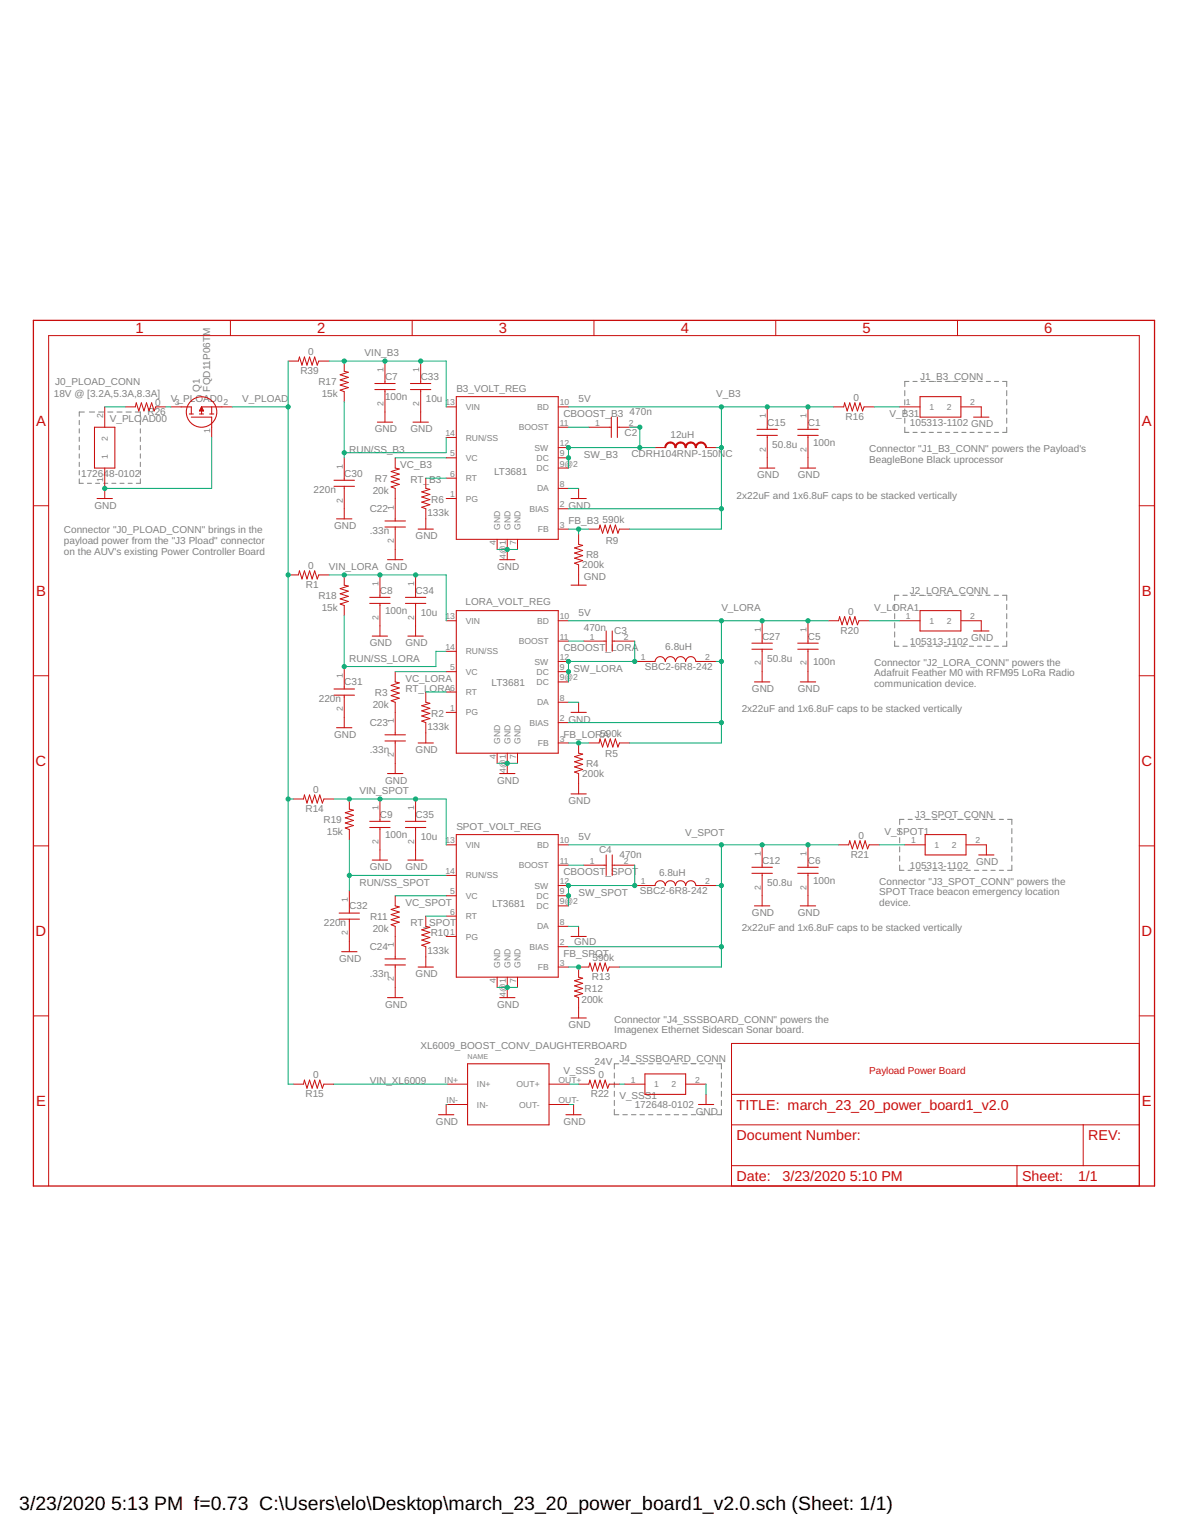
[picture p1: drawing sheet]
<svg xmlns="http://www.w3.org/2000/svg" width="216mm" height="279mm" viewBox="0 0 216 279" stroke-linecap="round" stroke-linejoin="round" font-family="sans-serif">
<defs><g id="words">
<g font-size="3.5">
<text x="3.5" y="274.9">3/23/2020</text>
<text x="20.2" y="274.9">5:13 PM f=0.73 C:\Users\elo\Desktop\march_23_20_power_board1_v2.0.sch (Sheet: 1/1)</text>
</g>
<g font-size="2.7" fill="#c90d0c">
<text x="24.6" y="60.6">1</text>
<text x="57.7" y="60.6">2</text>
<text x="90.8" y="60.6">3</text>
<text x="123.8" y="60.6">4</text>
<text x="156.9" y="60.6">5</text>
<text x="189.9" y="60.6">6</text>
<text x="6.6" y="77.5">A</text>
<text x="207.7" y="77.5">A</text>
<text x="6.6" y="108.5">B</text>
<text x="207.7" y="108.5">B</text>
<text x="6.5" y="139.4">C</text>
<text x="207.6" y="139.4">C</text>
<text x="6.5" y="170.4">D</text>
<text x="207.6" y="170.4">D</text>
<text x="6.6" y="201.3">E</text>
<text x="207.7" y="201.3">E</text>
</g>
<g font-size="2.6" fill="#c90d0c">
<text x="134" y="202">TITLE: march_23_20_power_board1_v2.0</text>
<text x="134" y="207.5">Document Number:</text>
<text x="197.9" y="207.5">REV:</text>
<text x="134" y="214.9">Date:</text>
<text x="142.3" y="214.9">3/23/2020</text>
<text x="154.6" y="214.9">5:10 PM</text>
<text x="185.9" y="214.9">Sheet:</text>
<text x="196.1" y="214.9">1/1</text>
</g>
<g font-size="1.8" fill="#808080">
<text x="56" y="64.6">0</text>
<text x="66.3" y="64.8">VIN_B3</text>
<text x="10.1" y="70.1">J0_PLOAD_CONN</text>
<text x="36.4" y="71.3" transform="rotate(-90 36.4 71.3)">Q1</text>
<text x="38.2" y="71.3" transform="rotate(-90 38.2 71.3)">FQD11P06TM</text>
<text x="54.6" y="68.1">R39</text>
<text x="57.9" y="70.1">R17</text>
<text x="70" y="69.1">C7</text>
<text x="76.5" y="69.1">C33</text>
<text x="83" y="71.3">B3_VOLT_REG</text>
<text x="167.4" y="69.1">J1_B3_CONN</text>
<text x="9.8" y="72.2">18V @ [3.2A,5.3A,8.3A]</text>
<text x="20" y="76.8">V_PLOAD00</text>
<text x="26.8" y="75.5">R26</text>
<text x="28.2" y="73.9">0</text>
<text x="31.1" y="73.1">V_PLOAD0</text>
<text x="44.1" y="73.1">V_PLOAD</text>
<text x="58.5" y="72.3">15k</text>
<text x="70" y="72.8">100n</text>
<text x="77.4" y="73.1">10u</text>
<text x="102.5" y="75.9">CBOOST_B3</text>
<text x="105.2" y="73.1">5V</text>
<text x="114.5" y="75.6">470n</text>
<text x="130.3" y="72.2">V_B3</text>
<text x="139.5" y="77.5">C15</text>
<text x="147" y="77.5">C1</text>
<text x="153.8" y="76.4">R16</text>
<text x="155.2" y="72.9">0</text>
<text x="161.8" y="75.9">V_B31</text>
<text x="165.5" y="77.5">105313-1102 GND</text>
<text x="63.5" y="82.4">RUN/SS_B3</text>
<text x="68.2" y="78.7">GND</text>
<text x="74.7" y="78.7">GND</text>
<text x="106.2" y="83.3">SW_B3</text>
<text x="113.6" y="79.3">C2</text>
<text x="114.8" y="83.1">CDRH104RNP-150NC</text>
<text x="121.9" y="79.7">12uH</text>
<text x="140.5" y="81.5">50.8u</text>
<text x="147.9" y="81.2">100n</text>
<text x="158.1" y="82.3">Connector &quot;J1_B3_CONN&quot; powers the Payload's</text>
<text x="14.8" y="86.8">172648-0102</text>
<text x="57" y="89.8">220n</text>
<text x="62.6" y="86.7">C30</text>
<text x="67.8" y="89.9">20k</text>
<text x="68.2" y="87.7">R7</text>
<text x="72.8" y="85.2">VC_B3</text>
<text x="74.7" y="88">RT_B3</text>
<text x="89.9" y="86.4">LT3681</text>
<text x="137.7" y="87">GND</text>
<text x="145.1" y="87">GND</text>
<text x="158.1" y="84.3">BeagleBone Black uprocessor</text>
<text x="17.2" y="92.6">GND</text>
<text x="67.2" y="93.2">C22</text>
<text x="77.7" y="93.9">133k</text>
<text x="78.4" y="91.6">R6</text>
<text x="103.4" y="92.6">GND</text>
<text x="103.4" y="95.4">FB_B3</text>
<text x="109.6" y="95.2">590k</text>
<text x="134" y="90.7">2x22uF and 1x6.8uF caps to be stacked vertically</text>
<text x="11.6" y="97">Connector &quot;J0_PLOAD_CONN&quot; brings in the</text>
<text x="11.6" y="99">payload power from the &quot;J3 Pload&quot; connector</text>
<text x="11.6" y="100.9">on the AUV's existing Power Controller Board</text>
<text x="60.8" y="96.3">GND</text>
<text x="67.2" y="97.2">.33n</text>
<text x="75.6" y="98.2">GND</text>
<text x="106.6" y="101.6">R8</text>
<text x="110.2" y="99.1">R9</text>
<text x="55.6" y="107">R1</text>
<text x="56" y="103.5">0</text>
<text x="59.8" y="103.7">VIN_LORA GND</text>
<text x="90.4" y="103.7">GND</text>
<text x="105.9" y="103.4">200k</text>
<text x="106.2" y="105.6">GND</text>
<text x="57.9" y="109">R18</text>
<text x="58.5" y="111.2">15k</text>
<text x="69.1" y="108.1">C8</text>
<text x="70" y="111.8">100n</text>
<text x="75.6" y="108.1">C34</text>
<text x="76.5" y="112.1">10u</text>
<text x="84.7" y="110.2">LORA_VOLT_REG</text>
<text x="105.2" y="112.1">5V</text>
<text x="131.2" y="111.1">V_LORA</text>
<text x="154.3" y="111.9">0</text>
<text x="159" y="111.1">V_LORA1</text>
<text x="165.5" y="108.1">J2_LORA_CONN</text>
<text x="67.2" y="117.6">GND</text>
<text x="73.7" y="117.6">GND</text>
<text x="102.5" y="118.6">CBOOST_LORA</text>
<text x="106.2" y="114.8">470n</text>
<text x="111.7" y="115.5">C3</text>
<text x="121" y="118.3">6.8uH</text>
<text x="138.6" y="116.4">C27</text>
<text x="147" y="116.4">C5</text>
<text x="152.9" y="115.4">R20</text>
<text x="165.5" y="117.3">105313-1102</text>
<text x="176.6" y="116.7">GND</text>
<text x="62.6" y="124.7">C31</text>
<text x="63.5" y="120.4">RUN/SS_LORA</text>
<text x="73.7" y="124.1">VC_LORA</text>
<text x="73.7" y="126">RT_LORA</text>
<text x="89.4" y="125">LT3681</text>
<text x="104.3" y="122.3">SW_LORA</text>
<text x="117.3" y="122">SBC2-6R8-242</text>
<text x="136.8" y="126">GND</text>
<text x="139.5" y="120.4">50.8u</text>
<text x="145.1" y="126">GND</text>
<text x="147.9" y="121">100n</text>
<text x="159" y="121.1">Connector &quot;J2_LORA_CONN&quot; powers the</text>
<text x="159" y="123.1">Adafruit Feather M0 with RFM95 LoRa Radio</text>
<text x="159" y="125">communication device.</text>
<text x="58" y="127.8">220n</text>
<text x="67.8" y="128.8">20k</text>
<text x="68.2" y="126.6">R3</text>
<text x="78.4" y="130.5">R2</text>
<text x="103.4" y="131.5">GND</text>
<text x="134.9" y="129.7">2x22uF and 1x6.8uF caps to be stacked vertically</text>
<text x="60.8" y="134.3">GND</text>
<text x="67.2" y="137.1">.33n</text>
<text x="67.2" y="132.2">C23</text>
<text x="75.6" y="137.1">GND</text>
<text x="77.7" y="132.9">133k</text>
<text x="102.5" y="134.3">FB_LOR5A90k</text>
<text x="110.1" y="137.8">R5</text>
<text x="70" y="142.7">GND</text>
<text x="90.4" y="142.7">GND</text>
<text x="105.9" y="141.5">200k</text>
<text x="106.6" y="139.6">R4</text>
<text x="55.6" y="147.8">R14</text>
<text x="57" y="144.3">0</text>
<text x="58.8" y="149.8">R19</text>
<text x="65.4" y="144.5">VIN_SPOT</text>
<text x="69.1" y="148.8">C9</text>
<text x="75.6" y="148.8">C35</text>
<text x="103.4" y="146.4">GND</text>
<text x="166.4" y="148.8">J3_SPOT_CONN</text>
<text x="59.4" y="152">15k</text>
<text x="70" y="152.6">100n</text>
<text x="76.5" y="152.8">10u</text>
<text x="83" y="151">SPOT_VOLT_REG</text>
<text x="105.2" y="152.8">5V</text>
<text x="109" y="155.3">C4</text>
<text x="124.6" y="152.1">V_SPOT</text>
<text x="156.1" y="152.7">0</text>
<text x="160.9" y="151.9">V_SPOT1</text>
<text x="65.4" y="161.2">RUN/SS_SPOT</text>
<text x="67.2" y="158.4">GND</text>
<text x="73.7" y="158.4">GND</text>
<text x="102.5" y="159.3">CBOOST_SPOT</text>
<text x="112.7" y="156.3">470n</text>
<text x="119.9" y="159.4">6.8uH</text>
<text x="138.6" y="157.2">C12</text>
<text x="139.5" y="161.2">50.8u</text>
<text x="147" y="157.2">C6</text>
<text x="147.9" y="160.9">100n</text>
<text x="154.7" y="156.2">R21</text>
<text x="159.9" y="161">Connector &quot;J3_SPOT_CONN&quot; powers the</text>
<text x="165.5" y="158.1">105313-1102</text>
<text x="177.5" y="157.5">GND</text>
<text x="63.5" y="165.5">C32</text>
<text x="67.3" y="167.4">R11</text>
<text x="73.7" y="164.9">VC_SPOT</text>
<text x="89.5" y="165.2">LT3681</text>
<text x="105.2" y="163">SW_SPOT</text>
<text x="116.4" y="162.8">SBC2-6R8-242</text>
<text x="136.8" y="166.7">GND</text>
<text x="145.1" y="166.7">GND</text>
<text x="159.9" y="162.9">SPOT Trace beacon emergency location</text>
<text x="159.9" y="164.9">device.</text>
<text x="58.9" y="168.6">220n</text>
<text x="67.2" y="172.9">C24</text>
<text x="67.8" y="169.6">20k</text>
<text x="74.7" y="168.6">RT_SPOT</text>
<text x="77.7" y="173.6">133k</text>
<text x="78.3" y="170.4">R10</text>
<text x="104.4" y="171.9">GND</text>
<text x="134.9" y="169.5">2x22uF and 1x6.8uF caps to be stacked vertically</text>
<text x="61.7" y="175.1">GND</text>
<text x="67.2" y="177.9">.33n</text>
<text x="75.6" y="177.9">GND</text>
<text x="102.5" y="174.2">FB_SPOT</text>
<text x="107.7" y="178.3">R13</text>
<text x="107.8" y="174.9">590k</text>
<text x="70" y="183.4">GND</text>
<text x="90.4" y="183.4">GND</text>
<text x="105.8" y="182.5">200k</text>
<text x="106.3" y="180.7">R12</text>
<text x="76.5" y="190.9">XL6009_BOOST_CONV_DAUGHTERBOARD</text>
<text x="103.4" y="187.1">GND</text>
<text x="111.7" y="186.1">Connector &quot;J4_SSSBOARD_CONN&quot; powers the</text>
<text x="111.7" y="188.1">Imagenex Ethernet Sidescan Sonar board.</text>
<text x="57" y="196.2">0</text>
<text x="67.2" y="197.3">VIN_XL6009</text>
<text x="102.5" y="195.5">V_SSS</text>
<text x="108.1" y="193.9">24V</text>
<text x="108.9" y="196.2">0</text>
<text x="112.7" y="193.3">J4_SSSBOARD_CONN</text>
<text x="55.6" y="199.7">R15</text>
<text x="107.5" y="199.7">R22</text>
<text x="112.7" y="200.1">V_SSS1</text>
<text x="115.4" y="201.7">172648-0102</text>
<text x="126.6" y="202.9">GND</text>
<text x="79.3" y="204.8">GND</text>
<text x="102.5" y="204.8">GND</text>
</g>
<text font-size="1.8" fill="#c90d0c" x="158.1" y="195.5">Payload Power Board</text>
<g font-size="1.6" fill="#808080">
<text x="69.8" y="67.7" transform="rotate(-90 69.8 67.7)">1</text>
<text x="76.3" y="67.7" transform="rotate(-90 76.3 67.7)">1</text>
<text x="18.8" y="76.1" transform="rotate(-90 18.8 76.1)">2</text>
<text x="31.8" y="73.8">3</text>
<text x="40.6" y="73.8">2</text>
<text x="69.8" y="73.9" transform="rotate(-90 69.8 73.9)">2</text>
<text x="76.3" y="73.9" transform="rotate(-90 76.3 73.9)">2</text>
<text x="81" y="73.8">13</text>
<text x="84.7" y="74.6">VIN</text>
<text x="97.7" y="74.6">BD</text>
<text x="101.8" y="73.8">10</text>
<text x="101.8" y="77.5">11</text>
<text x="108.2" y="77.5">1</text>
<text x="114.4" y="77.5">2</text>
<text x="139.3" y="76.1" transform="rotate(-90 139.3 76.1)">1</text>
<text x="146.7" y="76.1" transform="rotate(-90 146.7 76.1)">1</text>
<text x="164.8" y="73.8">1</text>
<text x="169.1" y="74.6">1</text>
<text x="172.2" y="74.6">2</text>
<text x="176.5" y="73.8">2</text>
<text x="19.6" y="83.5" transform="rotate(-90 19.6 83.5)">1</text>
<text x="19.6" y="80.3" transform="rotate(-90 19.6 80.3)">2</text>
<text x="38.3" y="78.9" transform="rotate(-90 38.3 78.9)">1</text>
<text x="81" y="79.4">14</text>
<text x="81.9" y="83.1">5</text>
<text x="84.7" y="83.9">VC</text>
<text x="84.7" y="80.2">RUN/SS</text>
<text x="94.4" y="78.3">BOOST</text>
<text x="97.2" y="82">SW</text>
<text x="97.6" y="83.9">DC</text>
<text x="101.8" y="83.1">9</text>
<text x="101.8" y="81.2">12</text>
<text x="139.3" y="82.2" transform="rotate(-90 139.3 82.2)">2</text>
<text x="146.7" y="82.2" transform="rotate(-90 146.7 82.2)">2</text>
<text x="18.8" y="87.8" transform="rotate(-90 18.8 87.8)">1</text>
<text x="62.4" y="85.3" transform="rotate(-90 62.4 85.3)">1</text>
<text x="81.9" y="86.8">6</text>
<text x="84.7" y="87.6">RT</text>
<text x="97.6" y="85.8">DC</text>
<text x="97.7" y="89.5">DA</text>
<text x="101.8" y="88.6">8</text>
<text x="101.8" y="84.9">9@2</text>
<text x="62.4" y="91.5" transform="rotate(-90 62.4 91.5)">2</text>
<text x="71.6" y="92.7" transform="rotate(-90 71.6 92.7)">1</text>
<text x="81.9" y="90.5">1</text>
<text x="84.7" y="91.3">PG</text>
<text x="96.3" y="93.2">BIAS</text>
<text x="101.8" y="92.3">2</text>
<text x="71.6" y="98.9" transform="rotate(-90 71.6 98.9)">2</text>
<text x="90.2" y="99.3" transform="rotate(-90 90.2 99.3)">4</text>
<text x="91" y="96.5" transform="rotate(-90 91 96.5)">GND</text>
<text x="92" y="101.7" transform="rotate(-90 92 101.7)">4@1</text>
<text x="92.8" y="96.5" transform="rotate(-90 92.8 96.5)">GND</text>
<text x="93.9" y="99.3" transform="rotate(-90 93.9 99.3)">7</text>
<text x="94.7" y="96.5" transform="rotate(-90 94.7 96.5)">GND</text>
<text x="97.8" y="96.9">FB</text>
<text x="101.8" y="96">3</text>
<text x="68.8" y="106.7" transform="rotate(-90 68.8 106.7)">1</text>
<text x="75.3" y="106.7" transform="rotate(-90 75.3 106.7)">1</text>
<text x="68.8" y="112.8" transform="rotate(-90 68.8 112.8)">2</text>
<text x="75.3" y="112.8" transform="rotate(-90 75.3 112.8)">2</text>
<text x="81" y="112.7">13</text>
<text x="84.7" y="113.5">VIN</text>
<text x="97.7" y="113.6">BD</text>
<text x="101.8" y="112.7">10</text>
<text x="164.8" y="112.7">1</text>
<text x="169.1" y="113.5">1</text>
<text x="172.2" y="113.6">2</text>
<text x="176.5" y="112.7">2</text>
<text x="81" y="118.3">14</text>
<text x="84.7" y="119.1">RUN/SS</text>
<text x="94.4" y="117.3">BOOST</text>
<text x="101.8" y="116.4">11</text>
<text x="107.3" y="116.4">1</text>
<text x="113.4" y="116.4">2</text>
<text x="138.4" y="115" transform="rotate(-90 138.4 115)">1</text>
<text x="146.7" y="115" transform="rotate(-90 146.7 115)">1</text>
<text x="62.4" y="123.3" transform="rotate(-90 62.4 123.3)">1</text>
<text x="81.9" y="122">5</text>
<text x="81.9" y="125.7">6</text>
<text x="84.7" y="122.8">VC</text>
<text x="97.2" y="121">SW</text>
<text x="97.6" y="122.8">DC</text>
<text x="97.6" y="124.7">DC</text>
<text x="101.8" y="122">9</text>
<text x="101.8" y="120.1">12</text>
<text x="101.8" y="123.9">9@2</text>
<text x="116.6" y="120.1">1</text>
<text x="128.3" y="120.1">2</text>
<text x="138.4" y="121.1" transform="rotate(-90 138.4 121.1)">2</text>
<text x="146.7" y="121.1" transform="rotate(-90 146.7 121.1)">2</text>
<text x="62.4" y="129.5" transform="rotate(-90 62.4 129.5)">2</text>
<text x="71.6" y="131.7" transform="rotate(-90 71.6 131.7)">1</text>
<text x="81.9" y="129.4">1</text>
<text x="84.7" y="130.2">PG</text>
<text x="84.7" y="126.5">RT</text>
<text x="97.7" y="128.4">DA</text>
<text x="101.8" y="131.3">2</text>
<text x="101.8" y="127.6">8</text>
<text x="71.6" y="137.8" transform="rotate(-90 71.6 137.8)">2</text>
<text x="91" y="135.4" transform="rotate(-90 91 135.4)">GND</text>
<text x="92.8" y="135.4" transform="rotate(-90 92.8 135.4)">GND</text>
<text x="94.7" y="135.4" transform="rotate(-90 94.7 135.4)">GND</text>
<text x="96.3" y="132.1">BIAS</text>
<text x="97.8" y="135.8">FB</text>
<text x="101.8" y="135">3</text>
<text x="90.2" y="138.2" transform="rotate(-90 90.2 138.2)">4</text>
<text x="92" y="140.7" transform="rotate(-90 92 140.7)">4@1</text>
<text x="93.9" y="138.2" transform="rotate(-90 93.9 138.2)">7</text>
<text x="68.8" y="147.4" transform="rotate(-90 68.8 147.4)">1</text>
<text x="75.3" y="147.4" transform="rotate(-90 75.3 147.4)">1</text>
<text x="68.8" y="153.6" transform="rotate(-90 68.8 153.6)">2</text>
<text x="75.3" y="153.6" transform="rotate(-90 75.3 153.6)">2</text>
<text x="81" y="153.5">13</text>
<text x="84.7" y="154.3">VIN</text>
<text x="97.7" y="154.3">BD</text>
<text x="101.8" y="153.5">10</text>
<text x="138.4" y="155.8" transform="rotate(-90 138.4 155.8)">1</text>
<text x="146.7" y="155.8" transform="rotate(-90 146.7 155.8)">1</text>
<text x="165.7" y="153.5">1</text>
<text x="170" y="154.3">1</text>
<text x="173.1" y="154.3">2</text>
<text x="177.4" y="153.5">2</text>
<text x="81" y="159.1">14</text>
<text x="84.7" y="159.9">RUN/SS</text>
<text x="94.4" y="158">BOOST</text>
<text x="97.2" y="161.8">SW</text>
<text x="101.8" y="157.2">11</text>
<text x="101.8" y="160.9">12</text>
<text x="107.3" y="157.2">1</text>
<text x="113.4" y="157.2">2</text>
<text x="116.6" y="160.9">1</text>
<text x="128.3" y="160.9">2</text>
<text x="138.4" y="161.9" transform="rotate(-90 138.4 161.9)">2</text>
<text x="146.7" y="161.9" transform="rotate(-90 146.7 161.9)">2</text>
<text x="63.3" y="164.1" transform="rotate(-90 63.3 164.1)">1</text>
<text x="81.9" y="162.8">5</text>
<text x="81.9" y="166.5">6</text>
<text x="84.7" y="163.6">VC</text>
<text x="84.7" y="167.3">RT</text>
<text x="97.6" y="163.6">DC</text>
<text x="97.6" y="165.5">DC</text>
<text x="101.8" y="162.8">9</text>
<text x="101.8" y="164.6">9@2</text>
<text x="63.3" y="170.2" transform="rotate(-90 63.3 170.2)">2</text>
<text x="71.6" y="172.5" transform="rotate(-90 71.6 172.5)">1</text>
<text x="81.9" y="170.2">1</text>
<text x="84.7" y="171">PG</text>
<text x="96.3" y="172.9">BIAS</text>
<text x="97.7" y="169.2">DA</text>
<text x="101.8" y="172.1">2</text>
<text x="101.8" y="168.3">8</text>
<text x="71.6" y="178.6" transform="rotate(-90 71.6 178.6)">2</text>
<text x="90.2" y="179" transform="rotate(-90 90.2 179)">4</text>
<text x="91" y="176.2" transform="rotate(-90 91 176.2)">GND</text>
<text x="92.8" y="176.2" transform="rotate(-90 92.8 176.2)">GND</text>
<text x="93.9" y="179" transform="rotate(-90 93.9 179)">7</text>
<text x="94.7" y="176.2" transform="rotate(-90 94.7 176.2)">GND</text>
<text x="97.8" y="176.6">FB</text>
<text x="101.8" y="175.8">3</text>
<text x="92" y="181.5" transform="rotate(-90 92 181.5)">4@1</text>
<text x="80.9" y="197.1">IN+</text>
<text x="86.7" y="197.9">IN+</text>
<text x="94" y="197.9">OUT+</text>
<text x="101.6" y="197.1">OUT+</text>
<text x="114.7" y="197.1">1</text>
<text x="119" y="197.9">1</text>
<text x="122.1" y="197.9">2</text>
<text x="126.4" y="197.1">2</text>
<text x="81.2" y="200.8">IN-</text>
<text x="86.7" y="201.6">IN-</text>
<text x="94.4" y="201.6">OUT-</text>
<text x="101.6" y="200.8">OUT-</text>
</g>
<text font-size="1.3" fill="#808080" x="85" y="192.7">NAME</text>
</g></defs>
<g fill="none" stroke="#808080" stroke-width=".18">
<path d="M14.4 76.5v.8M14.4 78v.8M14.4 79.6v.7M15.3 75h-.9v.8M16.3 75h.9M17.9 75h1M19.6 75h.9M21.3 75h.9M22.9 75h1M24.6 75h.9v.8M25.5 76.5v.8M25.5 78v.8"/>
<path d="M25.5 79.6v.7M164.6 77.8v.9h.7M164.6 71.1v.9M164.6 72.8v.9M164.6 74.4v1M164.6 76.1v.9M165.3 69.4h-.7v1M166.1 69.4h.7M166.1 78.7h.7M167.5 69.4h.8M167.5 78.7h.8M169 69.4h.8"/>
<path d="M169 78.7h.8M170.5 69.4h.8M170.5 78.7h.8M172 69.4h.7M172 78.7h.7M173.5 69.4h.7M173.5 78.7h.7M174.9 69.4h.8M174.9 78.7h.8M176.4 69.4h.8M176.4 78.7h.8M177.9 69.4h.8"/>
<path d="M177.9 78.7h.8M179.4 69.4h.7M179.4 78.7h.7M180.9 69.4h.7M180.9 78.7h.7M182.4 69.4h.7v1M183.1 71.1v.9M183.1 72.8v.9M183.1 74.4v1M183.1 76.1v.9M183.1 77.8v.9h-.7M14.4 87.2v.8h.8"/>
<path d="M14.4 81.1v.8M14.4 82.6v.8M14.4 84.1v.8M14.4 85.6v.8M15.9 88h.7M17.4 88h.7M18.9 88h.7M20.3 88h.8M21.8 88h.8M23.3 88h.7M25.5 81.1v.8M25.5 82.6v.8"/>
<path d="M25.5 84.1v.8M25.5 85.6v.8M25.5 87.2v.8h-.7M162.7 116.7v.9h.8M162.7 110v1M162.7 111.7v.9M162.7 113.3v1M162.7 115v1M163.5 108.4h-.8v.9M164.2 108.4h.8M164.2 117.6h.8M165.7 108.4h.8"/>
<path d="M165.7 117.6h.8M167.2 108.4h.8M167.2 117.6h.8M168.8 108.4h.7M168.8 117.6h.7M170.3 108.4h.7M170.3 117.6h.7M171.8 108.4h.8M171.8 117.6h.8M173.3 108.4h.8M173.3 117.6h.8M174.8 108.4h.8"/>
<path d="M174.8 117.6h.8M176.3 108.4h.8M176.3 117.6h.8M177.8 108.4h.8M177.8 117.6h.8M179.3 108.4h.8M179.3 117.6h.8M180.8 108.4h.8M180.8 117.6h.8M182.3 108.4h.8v.9M183.1 110v1M183.1 111.7v.9"/>
<path d="M183.1 113.3v1M183.1 115v1M183.1 116.7v.9h-.8M163.6 157.5v.9h.8M163.6 150.8v.9M163.6 152.5v.9M163.6 154.1v1M163.6 155.8v.9M164.4 149.1h-.8v1M165.2 149.1h.7M165.2 158.4h.7M166.7 149.1h.7"/>
<path d="M166.7 158.4h.7M168.2 149.1h.8M168.2 158.4h.8M169.7 149.1h.8M169.7 158.4h.8M171.2 149.1h.8M171.2 158.4h.8M172.7 149.1h.8M172.7 158.4h.8M174.2 149.1h.8M174.2 158.4h.8M175.7 149.1h.8"/>
<path d="M175.7 158.4h.8M177.2 149.1h.8M177.2 158.4h.8M178.7 149.1h.8M178.7 158.4h.8M180.2 149.1h.8M180.2 158.4h.8M181.8 149.1h.7M181.8 158.4h.7M183.3 149.1h.7v1M184 150.8v.9M184 152.5v.9"/>
<path d="M184 154.1v1M184 155.8v.9M184 157.5v.9h-.7M111.7 195.3v.9M111.7 197v.9M111.7 198.6v1M112.6 193.6h-.9v1M113.3 193.6h.8M114.9 193.6h.8M116.4 193.6h.8M118 193.6h.8M119.5 193.6h.8"/>
<path d="M121.1 193.6h.8M122.6 193.6h.8M124.2 193.6h.8M125.7 193.6h.8M127.3 193.6h.8M128.8 193.6h.8M130.4 193.6h.8v1M131.2 195.3v.9M131.2 197v.9M131.2 198.6v1M111.7 202v.9h.9M111.7 200.3v.9"/>
<path d="M113.3 202.9h.8M114.9 202.9h.8M116.4 202.9h.8M118 202.9h.8M119.5 202.9h.8M121.1 202.9h.8M122.6 202.9h.8M124.2 202.9h.8M125.7 202.9h.8M127.3 202.9h.8M128.8 202.9h.8M131.2 200.3v.9"/>
<path d="M131.2 202v.9h-.8"/>
</g>
<g fill="none" stroke="#c90d0c" stroke-width=".19">
<path d="M17.2 77.8h3.7v7.4h-3.7zM33 74.1h1.8v1.3M34.4 75.4h.8M34.8 75.9h3.7v1.9M36.3 75.4h.7M36.3 74.7h.7M36.4 74.6h.5M36.5 74.4h.4M36.6 74.3h.2M36.6 74.1h.1M36.7 74.1h3.7M36.7 74.1v1.3"/>
<path d="M36.7 74.1l.3 .7h-.7zM38.1 75.4h.8M38.5 74.1v1.3M68.2 69.8h3.7M68.2 70.9h3.7M68.6 76.8h2.8M70 69.4v.4M70 70.9v.4M74.7 69.8h3.7M74.7 70.9h3.7M75.1 76.8h2.8M76.5 69.4v.4"/>
<path d="M76.5 70.9v.4M83 72.2h18.5v26h-18.5zM110.8 77.8h.4M111.2 75.9v3.7M112.3 75.9v3.7M112.3 77.8h.4M137.7 78.1h3.7M137.7 79.2h3.7M139.6 77.8v.3M139.6 79.2v.4M145.1 78.1h3.7M145.1 79.2h3.7"/>
<path d="M147 77.8v.3M147 79.2v.4M167.3 72.2h7.5v3.7h-7.5zM177.1 75.9h2.8M17.7 90.7h2.7M60.7 87.4h3.8M60.7 88.5h3.8M61.2 94.4h2.8M62.6 87v.4M62.6 88.5v.4M70 94.8h3.7M70 95.9h3.7"/>
<path d="M71.9 94.4v.4M71.9 95.9v.4M76.1 96.3h2.7M103.9 90.7h2.7M138.2 85.2h2.7M145.6 85.2h2.8M67.2 108.7h3.8M67.2 109.8h3.8M67.7 115.8h2.8M69.1 108.4v.3M69.1 109.8v.4M70.5 101.9h2.8"/>
<path d="M73.7 108.7h3.7M73.7 109.8h3.7M74.2 115.8h2.8M75.6 108.4v.3M75.6 109.8v.4M83 111.1h18.5v26h-18.5zM90.9 101.9h2.8M103.9 106.5h2.7M109.9 116.7h.4M110.3 114.9v3.7M111.4 114.9v3.7M111.4 116.7h.3"/>
<path d="M136.8 117.1h3.7M136.8 118.2h3.7M138.6 116.7v.4M138.6 118.2v.4M145.1 117.1h3.7M145.1 118.2h3.7M147 116.7v.4M147 118.2v.4M167.3 111.1h7.5v3.8h-7.5zM177.1 114.9h2.8M60.7 125.4h3.8M60.7 126.5h3.8"/>
<path d="M61.2 132.5h2.8M62.6 125v.4M62.6 126.5v.4M70 133.8h3.7M70 134.9h3.7M71.9 133.4v.4M71.9 134.9v.3M76.1 135.2h2.7M103.9 129.7h2.7M119.1 120.4a.93 .93 0 0 1 1-.9 .93 .93 0 0 1 .9 .9 .92 .92 0 0 1 .9-.9 .92 .92 0 0 1 1 .9 .93 .93 0 0 1 .9-.9 .93 .93 0 0 1 .9 .9 .93 .93 0 0 1 .9-.9 .93 .93 0 0 1 1 .9M137.2 124.1h2.8M145.6 124.1h2.8"/>
<path d="M67.2 149.5h3.8M67.2 150.6h3.8M67.7 156.5h2.8M69.1 149.1v.4M69.1 150.6v.4M70.5 140.8h2.8M73.7 149.5h3.7M73.7 150.6h3.7M74.2 156.5h2.8M75.6 149.1v.4M75.6 150.6v.4M83 151.9h18.5v26h-18.5z"/>
<path d="M90.9 140.8h2.8M103.9 144.5h2.7M109.9 157.5h.4M110.3 155.6v3.7M111.4 155.6v3.7M111.4 157.5h.3M136.8 157.9h3.7M136.8 159h3.7M138.6 157.5v.4M138.6 159v.3M145.1 157.9h3.7M145.1 159h3.7"/>
<path d="M147 157.5v.4M147 159v.3M168.3 151.9h7.4v3.7h-7.4zM178 155.6h2.8M61.7 166.2h3.7M61.7 167.3h3.7M62.1 173.2h2.8M63.5 165.8v.4M63.5 167.3v.4M70 174.5h3.7M70 175.6h3.7M71.9 174.2v.3"/>
<path d="M71.9 175.6v.4M76.1 176h2.7M103.9 170.5h2.7M119.1 161.2a.93 .93 0 0 1 1-.9 .93 .93 0 0 1 .9 .9 .92 .92 0 0 1 .9-.9 .92 .92 0 0 1 1 .9 .93 .93 0 0 1 .9-.9 .93 .93 0 0 1 .9 .9 .93 .93 0 0 1 .9-.9 .93 .93 0 0 1 1 .9M137.2 164.9h2.8M145.6 164.9h2.8M70.5 181.6h2.8M85 193.6h14.9v11.1h-14.9zM90.9 181.6h2.8M103.9 185.3h2.7M117.3 195.5h7.4v3.7h-7.4zM79.8 202.9h2.7"/>
<path d="M102.9 202.9h2.8M127 201h2.8"/>
<circle cx="36.7" cy="75" r="2.77"/>
</g>
<g fill="none" stroke="#c90d0c" stroke-width=".18">
<path d="M41.9 58.3v2.8M75 58.3v2.8M108 58.3v2.8M141.1 58.3v2.8M174.2 58.3v2.8M19 74.1v3.7M22.8 74.1h1.8l.2-.8 .5 1.5 .4-1.5 .5 1.5 .4-1.5 .5 1.5 .5-1.5 .4 1.5 .3-.7h1.9M31.1 74.1h1.9M38.5 77.8v1.8M40.4 74.1h1.8M52.4 65.7h1.9l.2-.7 .4 1.5 .5-1.5 .4 1.5 .5-1.5 .5 1.5 .4-1.5 .5 1.5 .3-.8h1.8M62.6 65.7v1.9l.8 .2-1.5 .4 1.5 .5-1.5 .5 1.5 .4-1.5 .5 1.5 .4-1.5 .5 .7 .3v1.8"/>
<path d="M70 65.7v3.7M70 71.3v5.5M76.5 65.7v3.7M76.5 71.3v5.5M81.2 74.1h1.8M81.2 79.6h1.8M101.5 74.1h1.9M101.5 77.8h1.9M107.1 77.8h3.7M112.7 77.8h3.7M139.6 74.1v3.7M139.6 79.6v5.6"/>
<path d="M147 74.1v3.7M147 79.6v5.6M151.6 74.1h1.9l.1-.8 .5 1.5 .5-1.5 .4 1.5 .5-1.5 .5 1.5 .4-1.5 .5 1.5 .3-.7h1.8M163.6 74.1h3.7M174.8 74.1h3.7v1.8M6.1 92.1h2.7M19 85.2v5.5M62.6 83.3v3.7M62.6 88.9v5.5M71.9 83.3v1.9l.7 .2-1.5 .4 1.5 .5-1.5 .5 1.5 .4-1.5 .5 1.5 .5-1.5 .4 .8 .3v5.5M71.9 96.3v5.6M77.4 87v1.9l.8 .2-1.5 .4 1.5 .5-1.5 .5 1.5 .4-1.5 .5 1.5 .5-1.5 .4 .7 .3v3.7"/>
<path d="M81.2 90.7h1.8M81.2 83.3h1.8M81.2 87h1.8M90.4 98.2v1.8M92.3 98.2v3.7M94.1 98.2v1.8M101.5 92.6h1.9M101.5 96.3h1.9M101.5 83.3h1.9M101.5 88.9h1.9M101.5 81.5h1.9M101.5 85.2h1.9"/>
<path d="M105.2 88.9v1.8M105.2 97.2v1.9l.8 .2-1.5 .4 1.5 .5-1.5 .5 1.5 .4-1.5 .5 1.5 .4-1.5 .5 .7 .3v3.7M107.1 96.3h1.9l.1-.7 .5 1.4 .5-1.4 .4 1.4 .5-1.4 .5 1.4 .4-1.4 .5 1.4 .3-.7h1.8M119.1 81.5h1.9M128.4 81.5h1.9M207.2 92.1h2.8M52.4 104.6h1.9l.2-.7 .4 1.5 .5-1.5 .4 1.5 .5-1.5 .5 1.5 .4-1.5 .5 1.5 .3-.8h1.8M62.6 104.6v1.9l.8 .2-1.5 .4 1.5 .5-1.5 .5 1.5 .4-1.5 .5 1.5 .5-1.5 .4 .7 .3v1.9M69.1 104.6v3.8M69.1 110.2v5.6M75.6 104.6v3.8M75.6 110.2v5.6"/>
<path d="M81.2 113h1.8M81.2 118.6h1.8M101.5 113h1.9M101.5 116.7h1.9M106.2 116.7h3.7M111.7 116.7h3.7M138.6 113v3.7M138.6 118.6v5.5M147 113v3.7M147 118.6v5.5M150.7 113h1.8l.2-.8 .5 1.5 .4-1.5 .5 1.5 .5-1.5 .4 1.5 .5-1.5 .5 1.5 .2-.7h1.9M163.6 113h3.7"/>
<path d="M174.8 113h3.7v1.9M6.1 123h2.7M62.6 121.3v3.7M62.6 126.9v5.6M71.9 122.3v1.8l.7 .2-1.5 .5 1.5 .4-1.5 .5 1.5 .5-1.5 .4 1.5 .5-1.5 .5 .8 .2v5.6M71.9 135.2v5.6M77.4 126v1.8l.8 .2-1.5 .5 1.5 .4-1.5 .5 1.5 .5-1.5 .4 1.5 .5-1.5 .5 .7 .2v3.7M81.2 129.7h1.8M81.2 122.3h1.8M81.2 126h1.8M90.4 137.1v1.8M92.3 137.1v3.7"/>
<path d="M94.1 137.1v1.8M101.5 131.5h1.9M101.5 135.2h1.9M101.5 122.3h1.9M101.5 127.8h1.9M101.5 120.4h1.9M101.5 124.1h1.9M105.2 135.2v1.9l.8 .2-1.5 .4 1.5 .5-1.5 .5 1.5 .4-1.5 .5 1.5 .5-1.5 .4 .7 .3v3.7M105.2 127.8v1.9M107.1 135.2h1.9l.1-.7 .5 1.5 .5-1.5 .4 1.5 .5-1.5 .5 1.5 .4-1.5 .5 1.5 .3-.8h1.8M115.4 120.4h3.7M126.6 120.4h3.7"/>
<path d="M207.2 123h2.8M6.1 154h2.7M53.3 145.4h1.9l.2-.7 .4 1.5 .5-1.5 .5 1.5 .4-1.5 .5 1.5 .5-1.5 .4 1.5 .3-.8h1.8M63.5 145.4v1.9l.8 .2-1.5 .4 1.5 .5-1.5 .5 1.5 .4-1.5 .5 1.5 .5-1.5 .4 .7 .3v1.8M69.1 145.4v3.7M69.1 151v5.5M75.6 145.4v3.7M75.6 151v5.5M81.2 153.8h1.8M81.2 159.3h1.8M101.5 153.8h1.9M101.5 157.5h1.9"/>
<path d="M106.2 157.5h3.7M111.7 157.5h3.7M138.6 153.8v3.7M138.6 159.3v5.6M147 153.8v3.7M147 159.3v5.6M152.5 153.8h1.9l.2-.8 .4 1.5 .5-1.5 .5 1.5 .4-1.5 .5 1.5 .5-1.5 .4 1.5 .3-.7h1.8M164.6 153.8h3.7M175.7 153.8h3.7v1.8M207.2 154h2.8M63.5 162.1v3.7M63.5 167.7v5.5"/>
<path d="M71.9 163v1.9l.7 .2-1.5 .4 1.5 .5-1.5 .5 1.5 .4-1.5 .5 1.5 .5-1.5 .4 .8 .3v5.6M71.9 176v5.6M77.4 166.8v1.8l.8 .2-1.5 .4 1.5 .5-1.5 .5 1.5 .4-1.5 .5 1.5 .5-1.5 .4 .7 .3v3.7M81.2 170.5h1.8M81.2 163h1.8M81.2 166.8h1.8M90.4 177.9v1.8M92.3 177.9v3.7M94.1 177.9v1.8M101.5 172.3h1.9M101.5 176h1.9M101.5 163h1.9"/>
<path d="M101.5 168.6h1.9M101.5 161.2h1.9M101.5 164.9h1.9M105.2 168.6v1.9M112.7 176h-1.9l-.3 .8-.4-1.5-.5 1.5-.5-1.5-.4 1.5-.5-1.5-.4 1.5-.5-1.5-.2 .7h-1.9v1.9l.8 .2-1.5 .4 1.5 .5-1.5 .5 1.5 .4-1.5 .5 1.5 .4-1.5 .5 .7 .3v3.7M115.4 161.2h3.7M126.6 161.2h3.7M6.1 184.9h2.7M53.3 197.3h1.9l.2-.7 .4 1.5 .5-1.5 .5 1.5 .4-1.5 .5 1.5 .5-1.5 .4 1.5 .3-.8h1.8M81.3 197.3h3.7M99.9 197.3h3.7M105.2 197.3h1.9l.2-.7 .5 1.5 .4-1.5 .5 1.5 .4-1.5 .5 1.5 .5-1.5 .4 1.5 .3-.8h1.9"/>
<path d="M113.6 197.3h3.7M124.7 197.3h3.7M128.4 199.2v1.8M133.1 199.2h74.1M207.2 189.9h-74.1v26h74.1v-154.8h-198.4v154.8M207.2 184.9h2.8M81.2 201v1.9M81.3 201h3.7M99.9 201h3.7M104.3 201v1.9M133.1 204.7h74.1M133.1 212.2h74.1"/>
<path d="M185 212.2v3.7M197 204.7v7.5"/>
</g>
<g fill="#c90d0c" stroke="#c90d0c" stroke-width=".18">
<path d="M121.1 80.9l.4-.4h.4v.1l-.6 .3-.2 .6h-.2z" fill-rule="evenodd"/>
<path d="M121.9 80.5l.7 .2 .3 .4 .1 .4h-.2l-.3-.6-.6-.3z" fill-rule="evenodd"/>
<path d="M123 80.9l.4-.4h.4v.1l-.6 .3-.2 .6h-.2z" fill-rule="evenodd"/>
<path d="M123.8 80.5h.4a1.01 1.01 0 0 1 .6 1h-.2l-.2-.6-.6-.3z" fill-rule="evenodd"/>
<path d="M124.8 80.9l.4-.4h.4v.1l-.5 .3-.3 .6h-.2z" fill-rule="evenodd"/>
<path d="M125.6 80.5h.4l.4 .4 .3 .6h-.2l-.3-.6-.6-.3z" fill-rule="evenodd"/>
<path d="M126.7 80.9l.4-.4h.4v.1l-.6 .3-.2 .6h-.2z" fill-rule="evenodd"/>
<path d="M127.5 80.5l.6 .2 .3 .4 .1 .4h-.2l-.2-.6-.6-.3z" fill-rule="evenodd"/>
</g>
<path d="M6.1 58.3h203.9v157.6h-203.9z" fill="none" stroke="#c90d0c" stroke-width=".23"/>
<g fill="none" stroke="#0dab76" stroke-width=".18">
<path d="M19 74.1h3.8M30.2 74.1h.9M38.5 79.6v9.3h-19.5M42.2 74.1h10.2M52.4 65.7v131.6h.9M59.8 65.7h21.4v8.4M62.6 73.1v10.2M81.2 79.6v2.8h-18.6M103.4 77.8h3.7M103.4 74.1h48.2M114.5 77.8h1.9v3.7M131.2 74.1v22.2h-16.7"/>
<path d="M159 74.1h4.6M71.9 83.3h9.3M77.4 87h3.8M103.4 88.9h1.8M103.4 96.3h3.7M103.4 92.6h27.8M105.2 96.3v.9M119.1 81.5h-15.7v3.7M130.3 81.5h.9M59.8 104.6h21.4v8.4M62.6 112.1v9.2h16.7v-2.7h1.9M90.4 100h3.7"/>
<path d="M103.4 116.7h2.8M103.4 113h47.3M115.4 116.7v3.7h-12v3.7M131.2 113v22.2h-16.7M158.1 113h5.5M71.9 122.3h9.3M77.4 126h3.8M90.4 138.9h3.7M103.4 127.8h1.8M103.4 135.2h3.7M103.4 131.5h27.8M130.3 120.4h.9"/>
<path d="M52.4 145.4h.9M60.7 145.4h20.5v8.4M63.5 152.8v9.3M63.5 159.3h17.7M103.4 153.8h49.1M103.4 157.5h2.8M115.4 157.5v3.7h-12v3.7M131.2 153.8v22.2h-18.5M159.9 153.8h4.7M71.9 163h9.3M77.4 166.8h3.8M90.4 179.7h3.7"/>
<path d="M103.4 168.6h1.8M103.4 176h1.8M103.4 172.3h27.8M130.3 161.2h.9M60.7 197.3h20.6M103.6 197.3h1.6M112.7 197.3h.9M128.4 197.3v1.9M81.2 201h.1M103.6 201h.7"/>
</g>
<g fill="#0dab76" stroke="#0dab76" stroke-width=".18">
<circle cx="92.3" cy="100" r=".38"/>
<circle cx="92.3" cy="179.7" r=".38"/>
<circle cx="92.3" cy="138.9" r=".38"/>
<circle cx="19" cy="88.9" r=".38"/>
<circle cx="105.2" cy="176" r=".38"/>
<circle cx="131.2" cy="161.2" r=".38"/>
<circle cx="131.2" cy="172.3" r=".38"/>
<circle cx="131.2" cy="153.8" r=".38"/>
<circle cx="138.6" cy="153.8" r=".38"/>
<circle cx="147" cy="153.8" r=".38"/>
<circle cx="62.6" cy="82.4" r=".38"/>
<circle cx="105.2" cy="96.3" r=".38"/>
<circle cx="131.2" cy="92.6" r=".38"/>
<circle cx="131.2" cy="81.5" r=".38"/>
<circle cx="131.2" cy="74.1" r=".38"/>
<circle cx="139.6" cy="74.1" r=".38"/>
<circle cx="147" cy="74.1" r=".38"/>
<circle cx="63.5" cy="159.3" r=".38"/>
<circle cx="62.6" cy="121.3" r=".38"/>
<circle cx="105.2" cy="135.2" r=".38"/>
<circle cx="52.4" cy="104.6" r=".38"/>
<circle cx="52.4" cy="145.4" r=".38"/>
<circle cx="52.4" cy="74.1" r=".38"/>
<circle cx="131.2" cy="120.4" r=".38"/>
<circle cx="131.2" cy="131.5" r=".38"/>
<circle cx="131.2" cy="113" r=".38"/>
<circle cx="138.6" cy="113" r=".38"/>
<circle cx="147" cy="113" r=".38"/>
<circle cx="63.5" cy="145.4" r=".38"/>
<circle cx="75.6" cy="145.4" r=".38"/>
<circle cx="69.1" cy="145.4" r=".38"/>
<circle cx="103.4" cy="163" r=".38"/>
<circle cx="103.4" cy="161.2" r=".38"/>
<circle cx="115.4" cy="161.2" r=".38"/>
<circle cx="103.4" cy="122.3" r=".38"/>
<circle cx="103.4" cy="120.4" r=".38"/>
<circle cx="115.4" cy="120.4" r=".38"/>
<circle cx="103.4" cy="83.3" r=".38"/>
<circle cx="103.4" cy="81.5" r=".38"/>
<circle cx="116.4" cy="81.5" r=".38"/>
<circle cx="116.4" cy="77.8" r=".38"/>
<circle cx="62.6" cy="104.6" r=".38"/>
<circle cx="75.6" cy="104.6" r=".38"/>
<circle cx="69.1" cy="104.6" r=".38"/>
<circle cx="62.6" cy="65.7" r=".38"/>
<circle cx="76.5" cy="65.7" r=".38"/>
<circle cx="70" cy="65.7" r=".38"/>
</g>
<use href="#words"/>
</svg>
